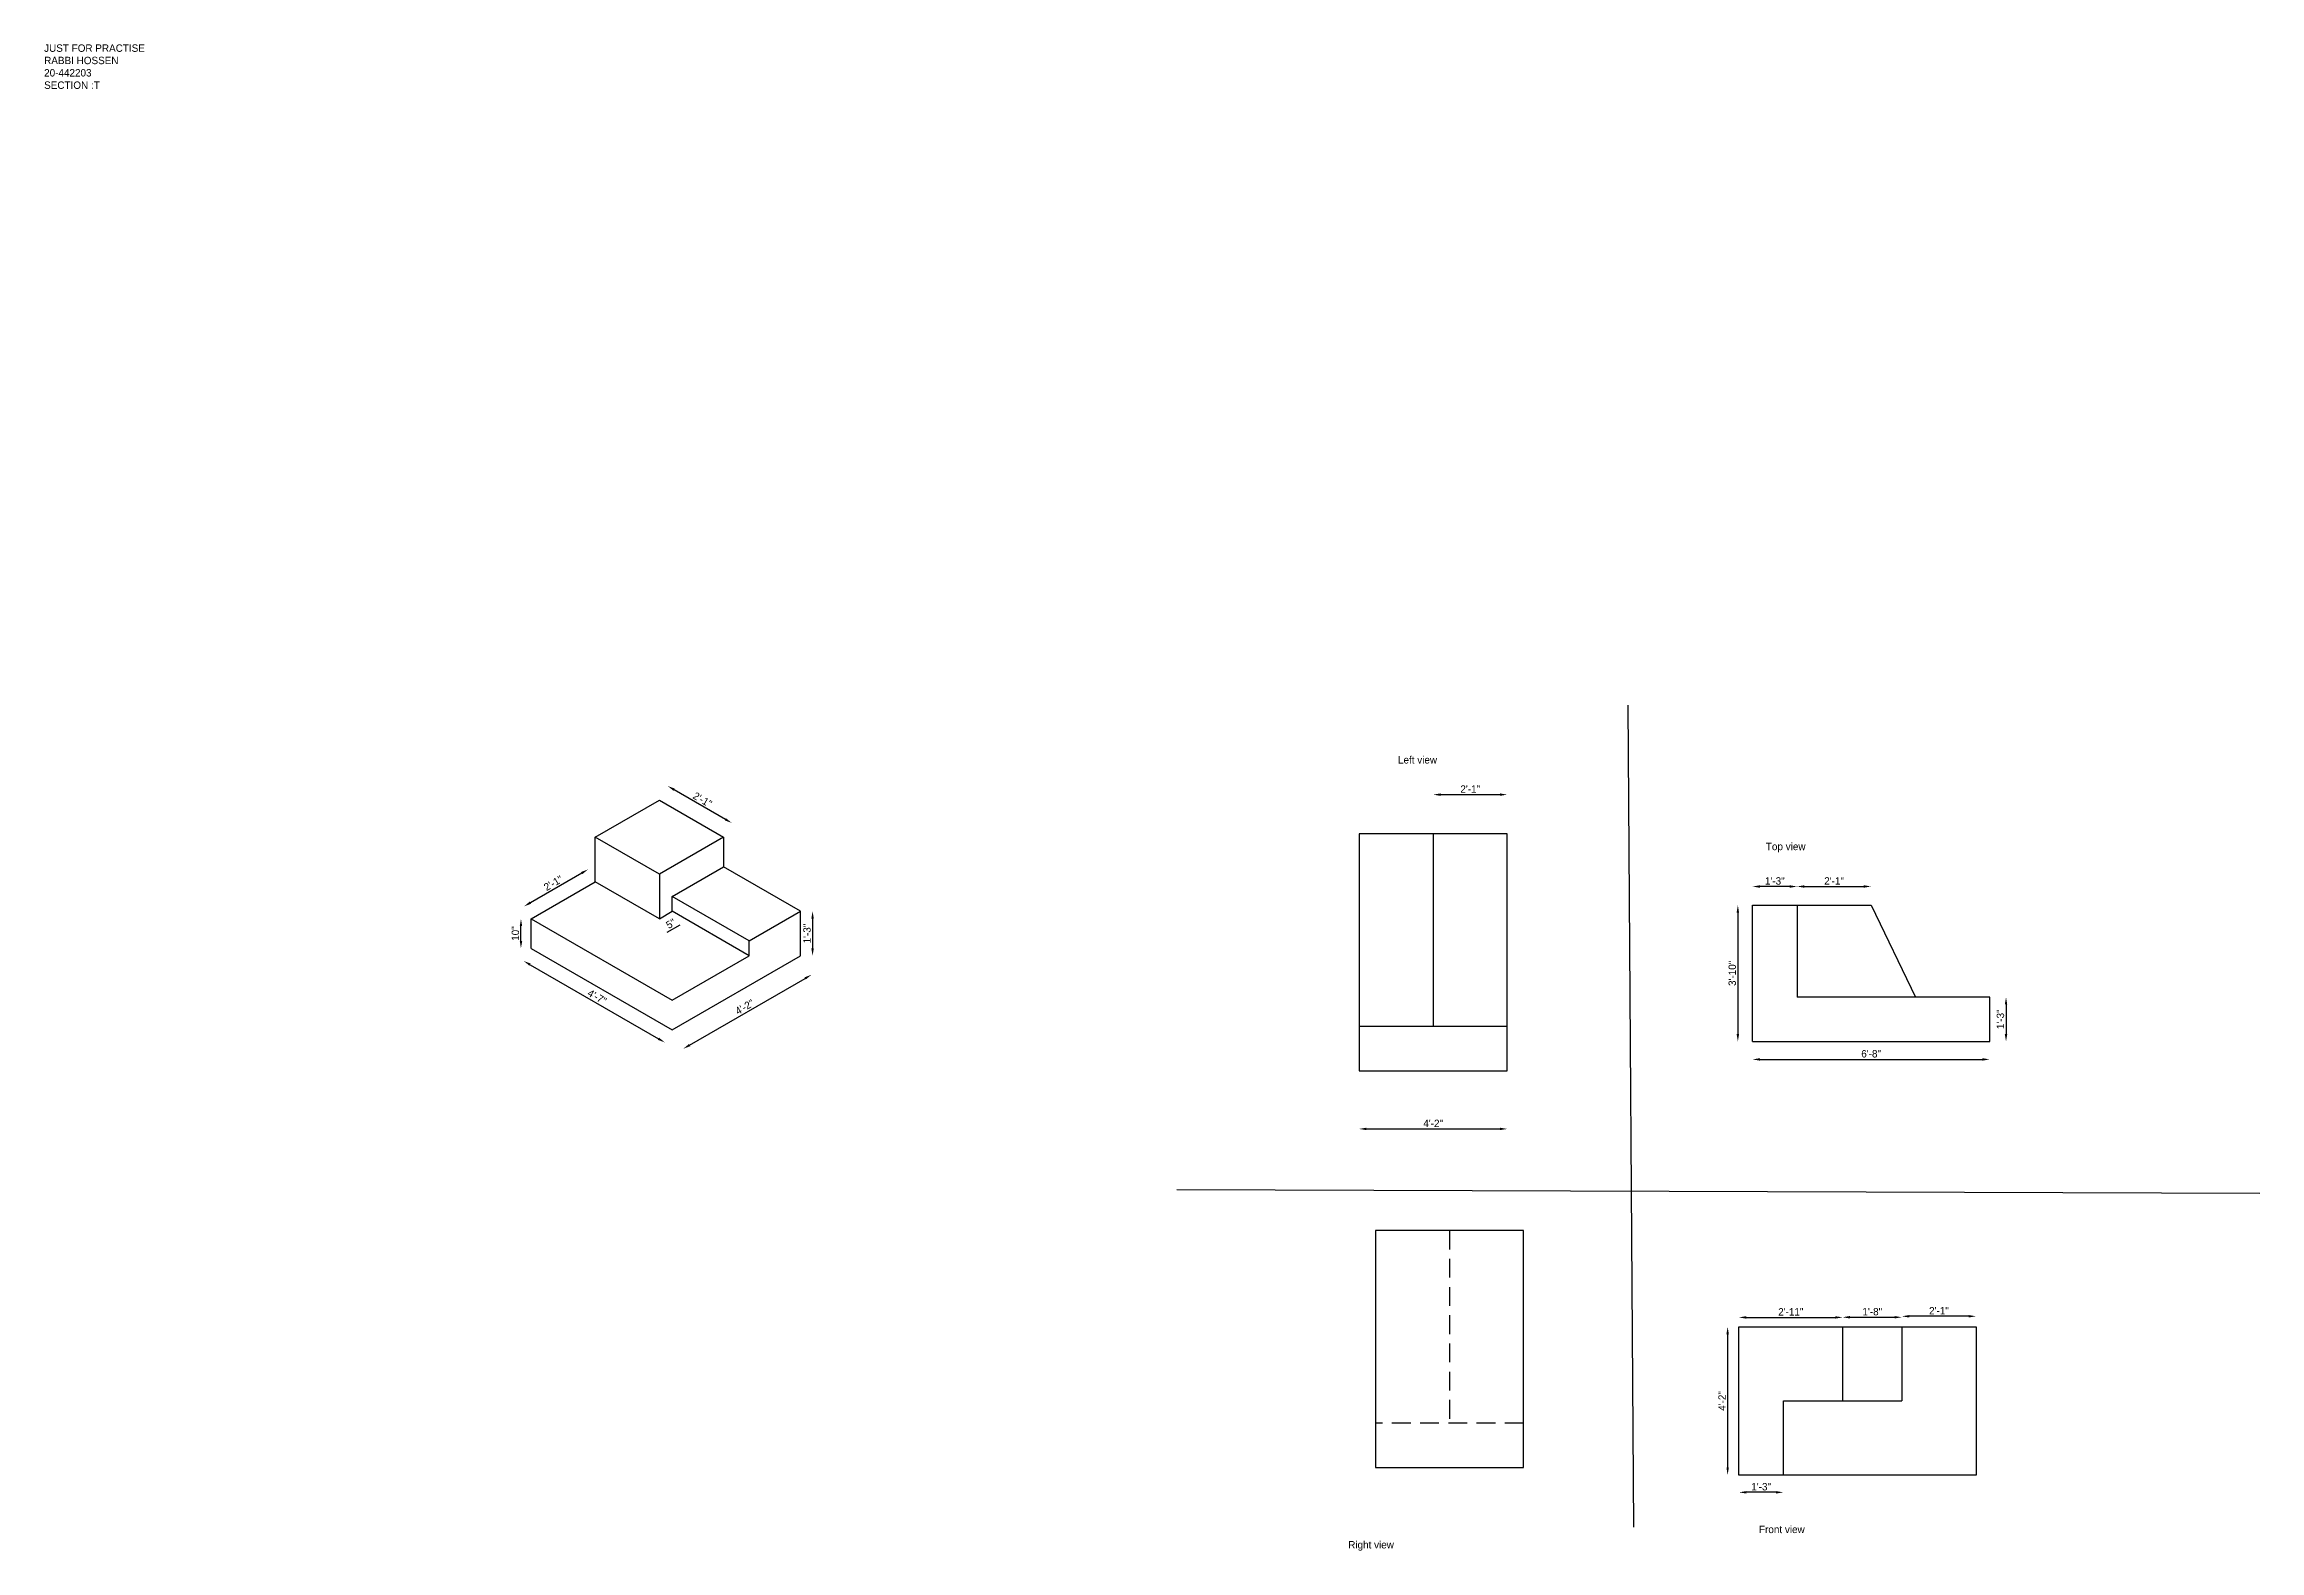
# Model space of a CAD drawing. Header units: inches. Extents: x 1183 to 1930, y 598 to 1107.
import ezdxf

# ---------------------------------------------------------------- set-up
doc = ezdxf.new("R2010")
doc.units = ezdxf.units.IN
doc.linetypes.add('HIDDEN', pattern=[9.525, 6.35, -3.175])
doc.dimstyles.new('ISO-25', dxfattribs={"dimtxt": 2.5, "dimasz": 2.5, "dimexe": 1.25, "dimexo": 0.625, "dimtad": 1, "dimdec": 1, "dimlunit": 3, "dimtxsty": 'Standard', "dimcen": 2.5, "dimse1": 1, "dimse2": 1, "dimadec": 0, "dimazin": 0, "dimtfac": 1, "dimtdec": 1, "dimtmove": 2, "dimatfit": 3, "dimfxl": 1, "dimarcsym": 0})

# ---------------------------------------------------------------- blocks, each defined once
blk = doc.blocks.new('*D1')
at = {"color": 0, "lineweight": -2}
blk.add_line((1750.77, 671.48), (1750.77, 626.48), dxfattribs=at)
at = {"color": 0}
for points in [[(1750.36, 671.48), (1751.19, 671.48), (1750.77, 673.98)], [(1750.36, 626.48), (1751.19, 626.48), (1750.77, 623.98)]]:
    blk.add_solid(points, dxfattribs=at)
at = {"layer": 'Defpoints', "color": 0}
for p in [(1754.58, 673.98), (1750.77, 623.98), (1754.58, 623.98)]:
    blk.add_point(p, dxfattribs=at)
at = {"color": 0, "insert": (1748.9, 648.98), "char_height": 2.5, "attachment_point": 5, "rotation": 90}
blk.add_mtext('4\'-2"', dxfattribs=at)
blk = doc.blocks.new('*D2')
at = {"color": 0, "lineweight": -2}
blk.add_line((1832.08, 677.55), (1812.08, 677.55), dxfattribs=at)
at = {"color": 0}
for points in [[(1812.08, 677.97), (1812.08, 677.14), (1809.58, 677.55)], [(1832.08, 677.97), (1832.08, 677.14), (1834.58, 677.55)]]:
    blk.add_solid(points, dxfattribs=at)
at = {"layer": 'Defpoints', "color": 0}
for p in [(1809.58, 677.55), (1809.58, 673.98), (1834.58, 673.98)]:
    blk.add_point(p, dxfattribs=at)
at = {"color": 0, "insert": (1822.08, 679.43), "char_height": 2.5, "attachment_point": 5}
blk.add_mtext('2\'-1"', dxfattribs=at)
blk = doc.blocks.new('*D3')
at = {"color": 0, "lineweight": -2}
blk.add_line((1767.08, 618.13), (1757.08, 618.13), dxfattribs=at)
at = {"color": 0}
for points in [[(1757.08, 618.55), (1757.08, 617.71), (1754.58, 618.13)], [(1767.08, 618.55), (1767.08, 617.71), (1769.58, 618.13)]]:
    blk.add_solid(points, dxfattribs=at)
at = {"layer": 'Defpoints', "color": 0}
for p in [(1754.58, 623.98), (1769.58, 623.98), (1754.58, 618.13)]:
    blk.add_point(p, dxfattribs=at)
at = {"color": 0, "insert": (1762.08, 620.01), "char_height": 2.5, "attachment_point": 5}
blk.add_mtext('1\'-3"', dxfattribs=at)
blk = doc.blocks.new('*D4')
at = {"color": 0, "lineweight": -2}
blk.add_line((1757.08, 677.18), (1787.08, 677.18), dxfattribs=at)
at = {"color": 0}
for points in [[(1757.08, 677.59), (1757.08, 676.76), (1754.58, 677.18)], [(1787.08, 677.59), (1787.08, 676.76), (1789.58, 677.18)]]:
    blk.add_solid(points, dxfattribs=at)
at = {"layer": 'Defpoints', "color": 0}
for p in [(1754.58, 673.98), (1789.58, 677.18), (1789.58, 673.98)]:
    blk.add_point(p, dxfattribs=at)
at = {"color": 0, "insert": (1772.08, 679.05), "char_height": 2.5, "attachment_point": 5}
blk.add_mtext('2\'-11"', dxfattribs=at)
blk = doc.blocks.new('*D5')
at = {"color": 0, "lineweight": -2}
blk.add_line((1792.08, 677.23), (1807.08, 677.23), dxfattribs=at)
at = {"color": 0}
for points in [[(1792.08, 677.65), (1792.08, 676.81), (1789.58, 677.23)], [(1807.08, 677.65), (1807.08, 676.81), (1809.58, 677.23)]]:
    blk.add_solid(points, dxfattribs=at)
at = {"layer": 'Defpoints', "color": 0}
for p in [(1789.58, 673.98), (1809.58, 677.23), (1809.58, 673.98)]:
    blk.add_point(p, dxfattribs=at)
at = {"color": 0, "insert": (1799.58, 679.1), "char_height": 2.5, "attachment_point": 5}
blk.add_mtext('1\'-8"', dxfattribs=at)
blk = doc.blocks.new('*D6')
at = {"color": 0, "lineweight": -2}
blk.add_line((1754.22, 813.82), (1754.22, 772.82), dxfattribs=at)
at = {"color": 0}
for points in [[(1753.8, 813.82), (1754.63, 813.82), (1754.22, 816.32)], [(1753.8, 772.82), (1754.63, 772.82), (1754.22, 770.32)]]:
    blk.add_solid(points, dxfattribs=at)
at = {"layer": 'Defpoints', "color": 0}
for p in [(1759.19, 816.32), (1754.22, 770.32), (1759.19, 770.32)]:
    blk.add_point(p, dxfattribs=at)
at = {"color": 0, "insert": (1752.34, 793.32), "char_height": 2.5, "attachment_point": 5, "rotation": 90}
blk.add_mtext('3\'-10"', dxfattribs=at)
blk = doc.blocks.new('*D7')
at = {"color": 0, "lineweight": -2}
blk.add_line((1776.69, 822.64), (1796.69, 822.64), dxfattribs=at)
at = {"color": 0}
for points in [[(1776.69, 823.06), (1776.69, 822.23), (1774.19, 822.64)], [(1796.69, 823.06), (1796.69, 822.23), (1799.19, 822.64)]]:
    blk.add_solid(points, dxfattribs=at)
at = {"layer": 'Defpoints', "color": 0}
for p in [(1799.19, 822.64), (1774.19, 816.32), (1799.19, 816.32)]:
    blk.add_point(p, dxfattribs=at)
at = {"color": 0, "insert": (1786.69, 824.52), "char_height": 2.5, "attachment_point": 5}
blk.add_mtext('2\'-1"', dxfattribs=at)
blk = doc.blocks.new('*D8')
at = {"color": 0, "lineweight": -2}
blk.add_line((1844.71, 782.82), (1844.71, 772.82), dxfattribs=at)
at = {"color": 0}
for points in [[(1844.29, 782.82), (1845.12, 782.82), (1844.71, 785.32)], [(1844.29, 772.82), (1845.12, 772.82), (1844.71, 770.32)]]:
    blk.add_solid(points, dxfattribs=at)
at = {"layer": 'Defpoints', "color": 0}
for p in [(1839.19, 785.32), (1839.19, 770.32), (1844.71, 770.32)]:
    blk.add_point(p, dxfattribs=at)
at = {"color": 0, "insert": (1842.83, 777.82), "char_height": 2.5, "attachment_point": 5, "rotation": 90}
blk.add_mtext('1\'-3"', dxfattribs=at)
blk = doc.blocks.new('*D9')
at = {"color": 0, "lineweight": -2}
blk.add_line((1761.69, 764.27), (1836.69, 764.27), dxfattribs=at)
at = {"color": 0}
for points in [[(1761.69, 764.69), (1761.69, 763.85), (1759.19, 764.27)], [(1836.69, 764.69), (1836.69, 763.85), (1839.19, 764.27)]]:
    blk.add_solid(points, dxfattribs=at)
at = {"layer": 'Defpoints', "color": 0}
for p in [(1759.19, 770.32), (1839.19, 770.32), (1839.19, 764.27)]:
    blk.add_point(p, dxfattribs=at)
at = {"color": 0, "insert": (1799.19, 766.15), "char_height": 2.5, "attachment_point": 5}
blk.add_mtext('6\'-8"', dxfattribs=at)
blk = doc.blocks.new('*D10')
at = {"color": 0, "lineweight": -2}
blk.add_line((1771.69, 822.63), (1761.69, 822.63), dxfattribs=at)
at = {"color": 0}
for points in [[(1761.69, 823.05), (1761.69, 822.21), (1759.19, 822.63)], [(1771.69, 823.05), (1771.69, 822.21), (1774.19, 822.63)]]:
    blk.add_solid(points, dxfattribs=at)
at = {"layer": 'Defpoints', "color": 0}
for p in [(1759.19, 822.63), (1759.19, 816.32), (1774.19, 816.32)]:
    blk.add_point(p, dxfattribs=at)
at = {"color": 0, "insert": (1766.69, 824.5), "char_height": 2.5, "attachment_point": 5}
blk.add_mtext('1\'-3"', dxfattribs=at)
blk = doc.blocks.new('*D11')
at = {"color": 0, "lineweight": -2}
blk.add_line((1628.91, 740.8), (1673.91, 740.8), dxfattribs=at)
at = {"color": 0}
for points in [[(1628.91, 741.22), (1628.91, 740.39), (1626.41, 740.8)], [(1673.91, 741.22), (1673.91, 740.39), (1676.41, 740.8)]]:
    blk.add_solid(points, dxfattribs=at)
at = {"layer": 'Defpoints', "color": 0}
for p in [(1626.41, 760.42), (1676.41, 760.42), (1676.41, 740.8)]:
    blk.add_point(p, dxfattribs=at)
at = {"color": 0, "insert": (1651.41, 742.68), "char_height": 2.5, "attachment_point": 5}
blk.add_mtext('4\'-2"', dxfattribs=at)
blk = doc.blocks.new('*D12')
at = {"color": 0, "lineweight": -2}
blk.add_line((1653.91, 853.65), (1673.91, 853.65), dxfattribs=at)
at = {"color": 0}
for points in [[(1653.91, 854.07), (1653.91, 853.24), (1651.41, 853.65)], [(1673.91, 854.07), (1673.91, 853.24), (1676.41, 853.65)]]:
    blk.add_solid(points, dxfattribs=at)
at = {"layer": 'Defpoints', "color": 0}
for p in [(1676.41, 853.65), (1651.41, 840.42), (1676.41, 840.42)]:
    blk.add_point(p, dxfattribs=at)
at = {"color": 0, "insert": (1663.91, 855.53), "char_height": 2.5, "attachment_point": 5}
blk.add_mtext('2\'-1"', dxfattribs=at)
blk = doc.blocks.new('*D13')
at = {"color": 0, "lineweight": -2}
blk.add_line((1346.71, 796.24), (1390.01, 771.24), dxfattribs=at)
at = {"color": 0}
for points in [[(1346.92, 796.6), (1346.5, 795.88), (1344.55, 797.49)], [(1390.22, 771.6), (1389.81, 770.88), (1392.18, 769.99)]]:
    blk.add_solid(points, dxfattribs=at)
at = {"layer": 'Defpoints', "color": 0}
for p in [(1347.01, 801.76), (1392.18, 769.99), (1394.65, 774.26)]:
    blk.add_point(p, dxfattribs=at)
at = {"color": 0, "insert": (1369.3, 785.36), "char_height": 2.5, "attachment_point": 5, "rotation": 330}
blk.add_mtext('4\'-7"', dxfattribs=at)
blk = doc.blocks.new('*D14')
at = {"color": 0, "lineweight": -2}
blk.add_line((1400.51, 769.1), (1439.48, 791.6), dxfattribs=at)
at = {"color": 0}
for points in [[(1439.27, 791.96), (1439.69, 791.24), (1441.65, 792.85)], [(1400.3, 769.46), (1400.72, 768.74), (1398.35, 767.85)]]:
    blk.add_solid(points, dxfattribs=at)
at = {"layer": 'Defpoints', "color": 0}
for p in [(1437.95, 799.26), (1441.65, 792.85), (1394.65, 774.26)]:
    blk.add_point(p, dxfattribs=at)
at = {"color": 0, "insert": (1419.06, 781.98), "char_height": 2.5, "attachment_point": 5, "rotation": 30}
blk.add_mtext('4\'-2"', dxfattribs=at)
blk = doc.blocks.new('*D15')
at = {"color": 0, "lineweight": -2}
blk.add_line((1442.01, 811.76), (1442.01, 801.76), dxfattribs=at)
at = {"color": 0}
for points in [[(1441.59, 811.76), (1442.43, 811.76), (1442.01, 814.26)], [(1441.59, 801.76), (1442.43, 801.76), (1442.01, 799.26)]]:
    blk.add_solid(points, dxfattribs=at)
at = {"layer": 'Defpoints', "color": 0}
for p in [(1437.95, 814.26), (1437.95, 799.26), (1442.01, 799.26)]:
    blk.add_point(p, dxfattribs=at)
at = {"color": 0, "insert": (1440.14, 806.76), "char_height": 2.5, "attachment_point": 5, "rotation": 90}
blk.add_mtext('1\'-3"', dxfattribs=at)
blk = doc.blocks.new('*D16')
at = {"color": 0, "lineweight": -2}
blk.add_line((1343.61, 804.26), (1343.61, 809.26), dxfattribs=at)
at = {"color": 0}
for points in [[(1343.2, 809.26), (1344.03, 809.26), (1343.61, 811.76)], [(1343.2, 804.26), (1344.03, 804.26), (1343.61, 801.76)]]:
    blk.add_solid(points, dxfattribs=at)
at = {"layer": 'Defpoints', "color": 0}
for p in [(1343.61, 811.76), (1347.01, 811.76), (1347.01, 801.76)]:
    blk.add_point(p, dxfattribs=at)
at = {"color": 0, "insert": (1341.74, 806.76), "char_height": 2.5, "attachment_point": 5, "rotation": 90}
blk.add_mtext('10"', dxfattribs=at)
blk = doc.blocks.new('*D17')
at = {"color": 0, "lineweight": -2}
blk.add_line((1364.1, 827.17), (1346.78, 817.17), dxfattribs=at)
at = {"color": 0}
for points in [[(1363.89, 827.53), (1364.31, 826.8), (1366.27, 828.42)], [(1346.57, 817.53), (1346.99, 816.8), (1344.62, 815.92)]]:
    blk.add_solid(points, dxfattribs=at)
at = {"layer": 'Defpoints', "color": 0}
for p in [(1368.67, 824.26), (1344.62, 815.92), (1347.01, 811.76)]:
    blk.add_point(p, dxfattribs=at)
at = {"color": 0, "insert": (1354.5, 823.79), "char_height": 2.5, "attachment_point": 5, "rotation": 30}
blk.add_mtext('2\'-1"', dxfattribs=at)
blk = doc.blocks.new('*D18')
at = {"color": 0, "lineweight": -2}
blk.add_line((1395.26, 855.33), (1412.58, 845.33), dxfattribs=at)
at = {"color": 0}
for points in [[(1395.47, 855.69), (1395.05, 854.97), (1393.1, 856.58)], [(1412.79, 845.69), (1412.37, 844.97), (1414.75, 844.08)]]:
    blk.add_solid(points, dxfattribs=at)
at = {"layer": 'Defpoints', "color": 0}
for p in [(1390.32, 851.76), (1411.97, 839.26), (1414.75, 844.08)]:
    blk.add_point(p, dxfattribs=at)
at = {"color": 0, "insert": (1404.86, 851.95), "char_height": 2.5, "attachment_point": 5, "rotation": 330}
blk.add_mtext('2\'-1"', dxfattribs=at)
blk = doc.blocks.new('*D19')
at = {"color": 0, "lineweight": -2}
blk.add_line((1392.95, 807.21), (1397.28, 809.71), dxfattribs=at)
at = {"layer": 'Defpoints', "color": 0}
for p in [(1390.32, 811.76), (1394.65, 814.26), (1397.28, 809.71)]:
    blk.add_point(p, dxfattribs=at)
at = {"color": 0, "insert": (1394.17, 810.08), "char_height": 2.5, "attachment_point": 5, "rotation": 30}
blk.add_mtext('5"', dxfattribs=at)

msp = doc.modelspace()

# ---------------------------------------------------------------- linework, layer by layer
for p, q in [((1719.09, 606.35), (1717.21, 883.9)), ((1368.67, 839.26), (1390.32, 851.76)), ((1390.32, 851.76), (1411.97, 839.26)), ((1368.67, 824.26), (1368.67, 839.26)), ((1390.32, 826.76), (1368.67, 839.26)), ((1411.97, 839.26), (1390.32, 826.76)), ((1411.97, 839.26), (1411.97, 829.26)), ((1651.41, 840.42), (1626.41, 840.42)), ((1626.41, 840.42), (1626.41, 760.42)), ((1676.41, 840.42), (1651.41, 840.42)), ((1651.41, 840.42), (1651.41, 775.42)), ((1676.41, 775.42), (1676.41, 840.42)), ((1347.01, 811.76), (1368.67, 824.26)), ((1390.32, 811.76), (1368.67, 824.26)), ((1390.32, 826.76), (1390.32, 811.76)), ((1394.65, 819.26), (1411.97, 829.26)), ((1437.95, 814.26), (1411.97, 829.26)), ((1394.65, 814.26), (1394.65, 819.26)), ((1420.63, 804.26), (1394.65, 819.26)), ((1759.19, 770.32), (1759.19, 816.32)), ((1759.19, 816.32), (1774.19, 816.32)), ((1774.19, 816.32), (1799.19, 816.32)), ((1774.19, 816.32), (1774.19, 785.32)), ((1799.19, 816.32), (1814.19, 785.32)), ((1347.01, 801.76), (1347.01, 811.76)), ((1347.01, 811.76), (1394.65, 784.26)), ((1390.32, 811.76), (1394.65, 814.26)), ((1420.63, 799.26), (1394.65, 814.26)), ((1420.63, 804.26), (1437.95, 814.26)), ((1437.95, 799.26), (1437.95, 814.26)), ((1347.01, 801.76), (1394.65, 774.26)), ((1420.63, 799.26), (1420.63, 804.26)), ((1394.65, 774.26), (1437.95, 799.26)), ((1394.65, 784.26), (1420.63, 799.26)), ((1814.19, 785.32), (1774.19, 785.32)), ((1839.19, 785.32), (1814.19, 785.32)), ((1839.19, 770.32), (1839.19, 785.32)), ((1676.41, 775.42), (1626.41, 775.42)), ((1676.41, 760.42), (1676.41, 775.42)), ((1759.19, 770.32), (1839.19, 770.32)), ((1626.41, 760.42), (1676.41, 760.42)), ((1564.91, 720.37), (1930.3, 719.12)), ((1656.93, 706.48), (1631.93, 706.48)), ((1631.93, 706.48), (1631.93, 626.48)), ((1681.93, 706.48), (1656.93, 706.48)), ((1681.93, 641.48), (1681.93, 706.48)), ((1754.58, 623.98), (1754.58, 673.98)), ((1754.58, 673.98), (1789.58, 673.98)), ((1789.58, 673.98), (1809.58, 673.98)), ((1789.58, 673.98), (1789.58, 648.98)), ((1809.58, 673.98), (1834.58, 673.98)), ((1809.58, 673.98), (1809.58, 648.98)), ((1834.58, 673.98), (1834.58, 648.98)), ((1769.58, 623.98), (1769.58, 648.98)), ((1769.58, 648.98), (1809.58, 648.98)), ((1834.58, 648.98), (1834.58, 623.98)), ((1681.93, 626.48), (1681.93, 641.48)), ((1631.93, 626.48), (1681.93, 626.48)), ((1769.58, 623.98), (1754.58, 623.98)), ((1834.58, 623.98), (1769.58, 623.98))]:
    msp.add_line(p, q)
at = {"linetype": 'HIDDEN'}
for p, q in [((1656.93, 706.48), (1656.93, 641.48)), ((1681.93, 641.48), (1631.93, 641.48))]:
    msp.add_line(p, q, dxfattribs=at)

# ---------------------------------------------------------------- texts
at = {"char_height": 2.5, "attachment_point": 1}
for s, insert, width in [('JUST FOR PRACTISE\\PRABBI HOSSEN\\P20-442203\\PSECTION :T', (1182.72, 1106.9), 461.4699), ('Left view', (1639.54, 866.65), 109.8762), ('Top view', (1763.68, 837.4), 65.625), ('Front view', (1761.36, 606.86), 65.625), ('Right view', (1622.74, 601.68), 65.625)]:
    msp.add_mtext(s, dxfattribs=dict(at, insert=insert, width=width))

# ---------------------------------------------------------------- dimensions: what is measured, and where the dimension line sits
for p1, p2, distance, picture, middle in [((1390.32, 851.76), (1411.97, 839.26), 5.56, '*D18', (1404.86, 851.95)), ((1368.67, 824.26), (1347.01, 811.76), -4.8, '*D17', (1354.5, 823.79)), ((1347.01, 801.76), (1347.01, 811.76), 3.4, '*D16', (1341.74, 806.76)), ((1390.32, 811.76), (1394.65, 814.26), -5.26, '*D19', (1394.17, 810.08)), ((1437.95, 814.26), (1437.95, 799.26), 4.06, '*D15', (1440.14, 806.76)), ((1347.01, 801.76), (1394.65, 774.26), -4.93, '*D13', (1369.3, 785.36)), ((1394.65, 774.26), (1437.95, 799.26), -7.4, '*D14', (1419.06, 781.98))]:
    dim = msp.add_aligned_dim(p1=p1, p2=p2, distance=distance, dimstyle='ISO-25')
    dim.commit()
    dim.dimension.update_dxf_attribs({"geometry": picture, "text_midpoint": middle})
for base, p1, p2, picture, middle in [((1676.41, 853.65), (1651.41, 840.42), (1676.41, 840.42), '*D12', (1663.91, 855.53)), ((1759.19, 822.63), (1774.19, 816.32), (1759.19, 816.32), '*D10', (1766.69, 824.5)), ((1799.19, 822.64), (1774.19, 816.32), (1799.19, 816.32), '*D7', (1786.69, 824.52)), ((1839.19, 764.27), (1759.19, 770.32), (1839.19, 770.32), '*D9', (1799.19, 766.15)), ((1676.41, 740.8), (1626.41, 760.42), (1676.41, 760.42), '*D11', (1651.41, 742.68)), ((1789.58, 677.18), (1754.58, 673.98), (1789.58, 673.98), '*D4', (1772.08, 679.05)), ((1809.58, 677.23), (1789.58, 673.98), (1809.58, 673.98), '*D5', (1799.58, 679.1)), ((1809.58, 677.55), (1834.58, 673.98), (1809.58, 673.98), '*D2', (1822.08, 679.43)), ((1754.58, 618.13), (1769.58, 623.98), (1754.58, 623.98), '*D3', (1762.08, 620.01))]:
    dim = msp.add_linear_dim(base=base, p1=p1, p2=p2, dimstyle='ISO-25')
    dim.commit()
    dim.dimension.update_dxf_attribs({"geometry": picture, "text_midpoint": middle})
for base, p1, p2, picture, middle in [((1754.22, 770.32), (1759.19, 816.32), (1759.19, 770.32), '*D6', (1752.34, 793.32)), ((1844.71, 770.32), (1839.19, 785.32), (1839.19, 770.32), '*D8', (1842.83, 777.82)), ((1750.77, 623.98), (1754.58, 673.98), (1754.58, 623.98), '*D1', (1748.9, 648.98))]:
    dim = msp.add_linear_dim(base=base, p1=p1, p2=p2, angle=90, dimstyle='ISO-25')
    dim.commit()
    dim.dimension.update_dxf_attribs({"geometry": picture, "text_midpoint": middle})

doc.saveas('drawing.dxf')
